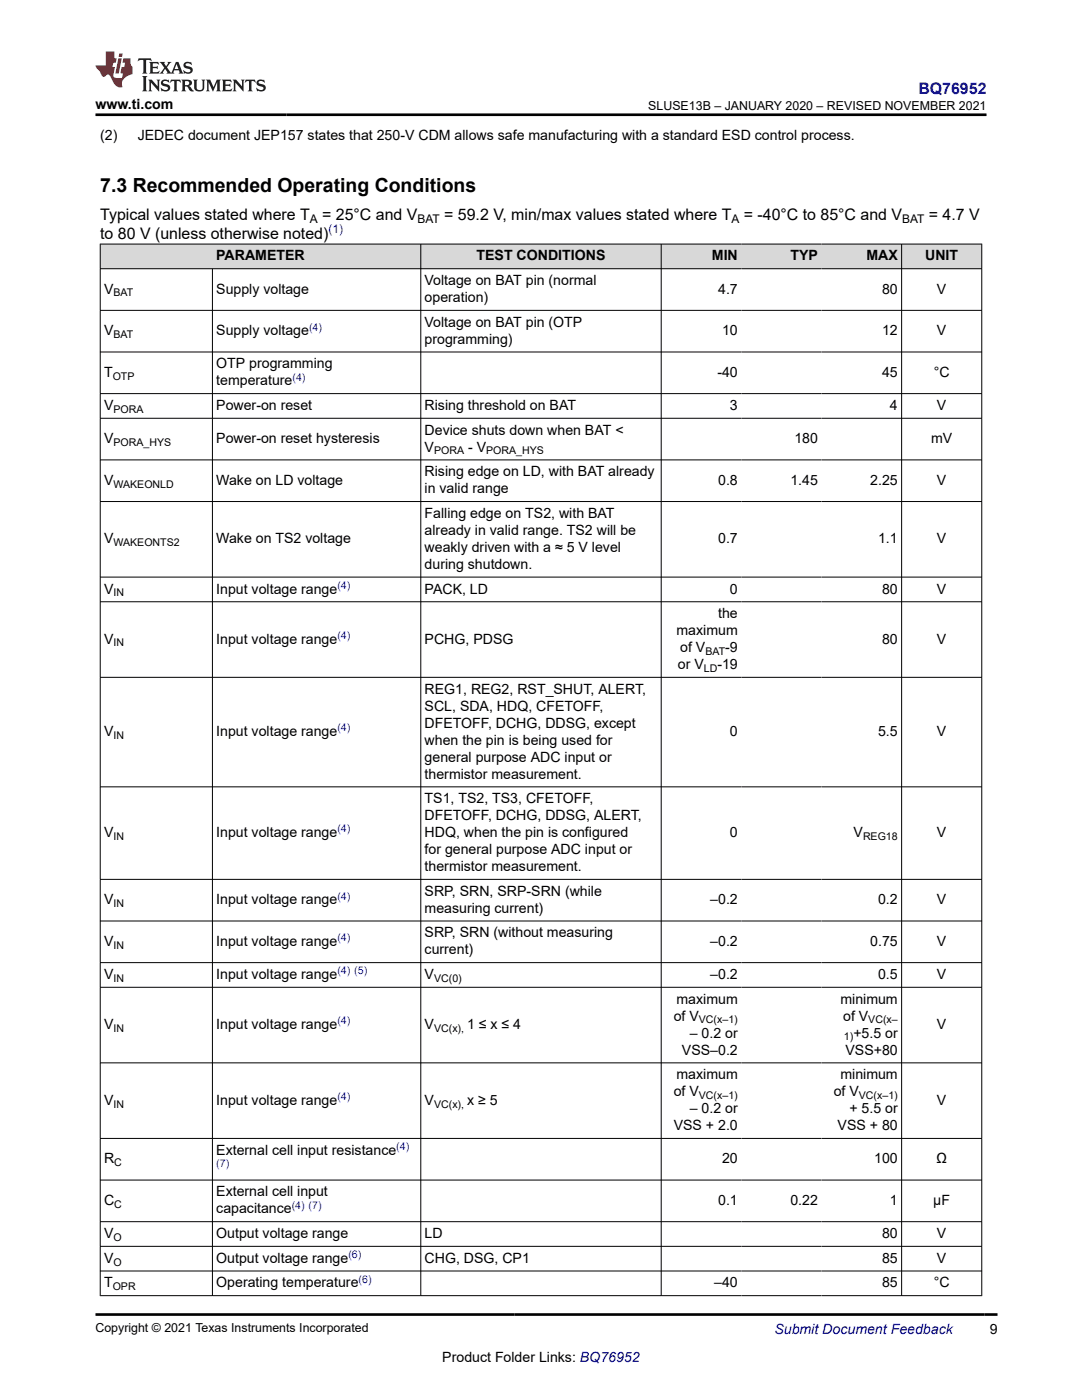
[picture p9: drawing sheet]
<svg xmlns="http://www.w3.org/2000/svg" width="216mm" height="279mm" viewBox="0 0 216 279" stroke-linecap="round" stroke-linejoin="round" font-family="sans-serif">
<defs><g id="words">
<text font-size="3.9" x="20" y="38.4">7.3 Recommended Operating Conditions</text>
<text font-size="3.2" fill="#00f" x="183.3" y="18.7">BQ76952</text>
<g font-size="3.2">
<text x="20" y="43.8">Typical values stated where T</text>
<text x="20" y="47.7">to 80 V (unless otherwise noted)</text>
<text x="64.3" y="43.8">= 25°C and V</text>
<text x="88.6" y="43.8">= 59.2 V, min/max values stated where T</text>
<text x="148.4" y="43.8">= -40°C to 85°C and V</text>
<text x="185.3" y="43.8">= 4.7 V</text>
</g>
<g font-size="2.8">
<text x="19.1" y="21.8">www.ti.com</text>
<text x="20" y="27.9">(2)</text>
<text x="27.5" y="27.9">JEDEC document JEP157 states that 250-V CDM allows safe manufacturing with a standard ESD control process.</text>
<text x="43.2" y="52">PARAMETER</text>
<text x="95.1" y="52">TEST CONDITIONS</text>
<text x="142" y="52">MIN</text>
<text x="157.7" y="52">TYP</text>
<text x="172.9" y="52">MAX</text>
<text x="184.6" y="52">UNIT</text>
<text x="20.8" y="58.6">V</text>
<text x="43.2" y="58.6">Supply voltage</text>
<text x="84.7" y="56.9">Voltage on BAT pin (normal</text>
<text x="143.3" y="58.6">4.7</text>
<text x="176" y="58.6">80</text>
<text x="187" y="58.6">V</text>
<text x="84.7" y="60.3">operation)</text>
<text x="84.7" y="65.2">Voltage on BAT pin (OTP</text>
<text x="20.8" y="66.9">V</text>
<text x="43.2" y="66.9">Supply voltage</text>
<text x="84.7" y="68.6">programming)</text>
<text x="144.1" y="66.9">10</text>
<text x="176" y="66.9">12</text>
<text x="187" y="66.9">V</text>
<text x="20.8" y="75.2">T</text>
<text x="43.2" y="73.5">OTP programming</text>
<text x="43.2" y="76.9">temperature</text>
<text x="143.1" y="75.2">-40</text>
<text x="176" y="75.2">45</text>
<text x="186.3" y="75.2">°C</text>
<text x="20.8" y="81.8">V</text>
<text x="43.2" y="81.8">Power-on reset</text>
<text x="84.7" y="81.8">Rising threshold on BAT</text>
<text x="145.7" y="81.8">3</text>
<text x="177.6" y="81.8">4</text>
<text x="187" y="81.8">V</text>
<text x="20.8" y="88.4">V</text>
<text x="43.2" y="88.4">Power-on reset hysteresis</text>
<text x="84.7" y="86.7">Device shuts down when BAT &lt;</text>
<text x="158.5" y="88.4">180</text>
<text x="185.8" y="88.4">mV</text>
<text x="84.7" y="90.1">V</text>
<text x="84.7" y="95.1">Rising edge on LD, with BAT already</text>
<text x="93.4" y="90.1">- V</text>
<text x="20.8" y="96.8">V</text>
<text x="43.2" y="96.8">Wake on LD voltage</text>
<text x="84.7" y="98.4">in valid range</text>
<text x="143.3" y="96.8">0.8</text>
<text x="157.7" y="96.8">1.45</text>
<text x="173.6" y="96.8">2.25</text>
<text x="187" y="96.8">V</text>
<text x="84.7" y="103.4">Falling edge on TS2, with BAT</text>
<text x="84.7" y="106.8">already in valid range. TS2 will be</text>
<text x="20.8" y="108.4">V</text>
<text x="43.2" y="108.4">Wake on TS2 voltage</text>
<text x="84.7" y="110.1">weakly driven with a ≈ 5 V level</text>
<text x="84.7" y="113.5">during shutdown.</text>
<text x="143.3" y="108.4">0.7</text>
<text x="175.2" y="108.4">1.1</text>
<text x="187" y="108.4">V</text>
<text x="20.8" y="118.4">V</text>
<text x="43.2" y="118.4">Input voltage range</text>
<text x="84.7" y="118.4">PACK, LD</text>
<text x="145.7" y="118.4">0</text>
<text x="176" y="118.4">80</text>
<text x="187" y="118.4">V</text>
<text x="143.3" y="123.4">the</text>
<text x="20.8" y="128.4">V</text>
<text x="43.2" y="128.4">Input voltage range</text>
<text x="84.7" y="128.4">PCHG, PDSG</text>
<text x="135" y="126.8">maximum</text>
<text x="135.7" y="130.1">of V</text>
<text x="144.7" y="130.1">-9</text>
<text x="176" y="128.4">80</text>
<text x="187" y="128.4">V</text>
<text x="135.3" y="133.5">or V</text>
<text x="143.1" y="133.5">-19</text>
<text x="84.7" y="138.4">REG1, REG2, RST_SHUT, ALERT,</text>
<text x="84.7" y="141.8">SCL, SDA, HDQ, CFETOFF,</text>
<text x="20.8" y="146.9">V</text>
<text x="43.2" y="146.9">Input voltage range</text>
<text x="84.7" y="145.2">DFETOFF, DCHG, DDSG, except</text>
<text x="84.7" y="148.6">when the pin is being used for</text>
<text x="145.7" y="146.9">0</text>
<text x="175.2" y="146.9">5.5</text>
<text x="187" y="146.9">V</text>
<text x="84.7" y="152">general purpose ADC input or</text>
<text x="84.7" y="155.4">thermistor measurement.</text>
<text x="84.7" y="160.3">TS1, TS2, TS3, CFETOFF,</text>
<text x="20.8" y="167.1">V</text>
<text x="43.2" y="167.1">Input voltage range</text>
<text x="84.7" y="163.7">DFETOFF, DCHG, DDSG, ALERT,</text>
<text x="84.7" y="167.1">HDQ, when the pin is configured</text>
<text x="145.7" y="167.1">0</text>
<text x="170.3" y="167.1">V</text>
<text x="187" y="167.1">V</text>
<text x="84.7" y="170.5">for general purpose ADC input or</text>
<text x="84.7" y="173.9">thermistor measurement.</text>
<text x="84.7" y="178.8">SRP, SRN, SRP-SRN (while</text>
<text x="20.8" y="180.5">V</text>
<text x="43.2" y="180.5">Input voltage range</text>
<text x="84.7" y="182.2">measuring current)</text>
<text x="141.7" y="180.5">–0.2</text>
<text x="175.2" y="180.5">0.2</text>
<text x="187" y="180.5">V</text>
<text x="20.8" y="188.8">V</text>
<text x="43.2" y="188.8">Input voltage range</text>
<text x="84.7" y="187.1">SRP, SRN (without measuring</text>
<text x="84.7" y="190.5">current)</text>
<text x="141.7" y="188.8">–0.2</text>
<text x="173.6" y="188.8">0.75</text>
<text x="187" y="188.8">V</text>
<text x="20.8" y="195.4">V</text>
<text x="43.2" y="195.4">Input voltage range</text>
<text x="84.7" y="195.4">V</text>
<text x="141.7" y="195.4">–0.2</text>
<text x="175.2" y="195.4">0.5</text>
<text x="187" y="195.4">V</text>
<text x="134.4" y="203.7">of V</text>
<text x="135" y="200.3">maximum</text>
<text x="167.7" y="200.3">minimum</text>
<text x="168.2" y="203.7">of V</text>
<text x="20.8" y="205.4">V</text>
<text x="43.2" y="205.4">Input voltage range</text>
<text x="84.7" y="205.4">V</text>
<text x="93.2" y="205.4">1 ≤ x ≤ 4</text>
<text x="137.7" y="207.1">– 0.2 or</text>
<text x="170.3" y="207.1">+5.5 or</text>
<text x="187" y="205.4">V</text>
<text x="135" y="215.4">maximum</text>
<text x="136.1" y="210.5">VSS–0.2</text>
<text x="167.7" y="215.4">minimum</text>
<text x="168.7" y="210.5">VSS+80</text>
<text x="20.8" y="220.5">V</text>
<text x="43.2" y="220.5">Input voltage range</text>
<text x="84.7" y="220.5">V</text>
<text x="93.2" y="220.5">x ≥ 5</text>
<text x="134.4" y="218.8">of V</text>
<text x="166.4" y="218.8">of V</text>
<text x="187" y="220.5">V</text>
<text x="134.4" y="225.6">VSS + 2.0</text>
<text x="137.7" y="222.2">– 0.2 or</text>
<text x="167.1" y="225.6">VSS + 80</text>
<text x="169.5" y="222.2">+ 5.5 or</text>
<text x="20.8" y="232.2">R</text>
<text x="43.2" y="230.5">External cell input resistance</text>
<text x="144.1" y="232.2">20</text>
<text x="174.4" y="232.2">100</text>
<text x="186.8" y="232.2">Ω</text>
<text x="43.2" y="238.8">External cell input</text>
<text x="20.8" y="240.5">C</text>
<text x="43.2" y="242.2">capacitance</text>
<text x="143.3" y="240.5">0.1</text>
<text x="157.7" y="240.5">0.22</text>
<text x="177.6" y="240.5">1</text>
<text x="186.2" y="240.5">µF</text>
<text x="20.8" y="247.1">V</text>
<text x="43.2" y="247.1">Output voltage range</text>
<text x="84.7" y="247.1">LD</text>
<text x="176" y="247.1">80</text>
<text x="187" y="247.1">V</text>
<text x="20.8" y="252">V</text>
<text x="20.8" y="256.9">T</text>
<text x="43.2" y="252">Output voltage range</text>
<text x="43.2" y="256.9">Operating temperature</text>
<text x="84.7" y="252">CHG, DSG, CP1</text>
<text x="142.5" y="256.9">–40</text>
<text x="176" y="252">85</text>
<text x="176" y="256.9">85</text>
<text x="186.3" y="256.9">°C</text>
<text x="187" y="252">V</text>
<text x="197.5" y="266.1">9</text>
<text x="88.3" y="271.7">Product Folder Links: BQ76952</text>
</g>
<text font-size="2.8" fill="#00f" x="154.5" y="266.2">Submit Document Feedback</text>
<g font-size="2.5">
<text x="129.4" y="21.9">SLUSE13B – JANUARY 2020 – REVISED NOVEMBER 2021</text>
<text x="19.1" y="265.9">Copyright © 2021 Texas Instruments Incorporated</text>
</g>
<g font-size="2.4">
<text x="61.8" y="44.5">A</text>
<text x="83.3" y="44.5">BAT</text>
<text x="146" y="44.5">A</text>
<text x="180" y="44.5">BAT</text>
</g>
<text font-size="2.4" fill="#00f" x="65.5" y="46.6">(1)</text>
<g font-size="2.1">
<text x="22.6" y="59.2">BAT</text>
<text x="22.6" y="67.5">BAT</text>
<text x="22.5" y="75.8">OTP</text>
<text x="22.6" y="82.4">PORA</text>
<text x="22.6" y="89">PORA_HYS</text>
<text x="86.6" y="90.7">PORA</text>
<text x="97" y="90.7">PORA_HYS</text>
<text x="22.6" y="97.3">WAKEONLD</text>
<text x="22.6" y="109">WAKEONTS2</text>
<text x="22.6" y="119">IN</text>
<text x="22.6" y="129">IN</text>
<text x="140.8" y="130.7">BAT</text>
<text x="140.4" y="134.1">LD</text>
<text x="22.6" y="147.5">IN</text>
<text x="22.6" y="167.6">IN</text>
<text x="172.2" y="167.6">REG18</text>
<text x="22.6" y="181">IN</text>
<text x="22.6" y="189.3">IN</text>
<text x="22.6" y="196">IN</text>
<text x="86.6" y="196">VC(0)</text>
<text x="22.6" y="206">IN</text>
<text x="86.6" y="206">VC(x),</text>
<text x="139.5" y="204.3">VC(x–1)</text>
<text x="168.4" y="207.6">1)</text>
<text x="173.3" y="204.3">VC(x–</text>
<text x="22.6" y="221">IN</text>
<text x="86.6" y="221">VC(x),</text>
<text x="139.5" y="219.3">VC(x–1)</text>
<text x="171.4" y="219.3">VC(x–1)</text>
<text x="22.8" y="232.7">C</text>
<text x="22.8" y="241">C</text>
<text x="22.6" y="247.7">O</text>
<text x="22.5" y="257.5">OPR</text>
<text x="22.6" y="252.6">O</text>
</g>
<g font-size="2.1" fill="#00f">
<text x="61.7" y="66">(4)</text>
<text x="58.4" y="76">(4)</text>
<text x="67.3" y="117.5">(4)</text>
<text x="67.3" y="127.5">(4)</text>
<text x="67.3" y="146">(4)</text>
<text x="67.3" y="166.1">(4)</text>
<text x="67.3" y="179.5">(4)</text>
<text x="67.3" y="187.8">(4)</text>
<text x="67.3" y="194.4">(4) (5)</text>
<text x="67.3" y="204.4">(4)</text>
<text x="67.3" y="219.5">(4)</text>
<text x="43.2" y="232.9">(7)</text>
<text x="79.1" y="229.5">(4)</text>
<text x="58.2" y="241.2">(4) (7)</text>
<text x="69.5" y="251.1">(6)</text>
<text x="71.5" y="256">(6)</text>
</g>
</g></defs>
<g fill="#d8d8d8">
<path d="M20 48.7h175.9v4.9h-175.9z" fill-rule="evenodd"/>
<path d="M20.1 48.8h63.8v4.8h-63.8z" fill-rule="evenodd"/>
<path d="M84 48.8h47.9v4.8h-47.9z" fill-rule="evenodd"/>
<path d="M132 48.8h15.9v4.8h-15.9z" fill-rule="evenodd"/>
<path d="M147.9 48.8h16v4.8h-16z" fill-rule="evenodd"/>
<path d="M163.9 48.8h15.9v4.8h-15.9z" fill-rule="evenodd"/>
<path d="M180 48.8h15.8v4.8h-15.8z" fill-rule="evenodd"/>
</g>
<g fill="none" stroke="#000" stroke-width=".2">
<path d="M19.9 48.7h176.1M19.9 53.6h176.1M20 48.6v210M42.4 53.6v205M84 48.6v210M131.9 48.6v210M179.9 48.6v210M195.9 48.6v210M19.9 61.9h176.1M19.9 70.2h176.1M19.9 78.6h176.1M19.9 83.5h176.1"/>
<path d="M19.9 91.8h176.1M19.9 100.1h176.1M19.9 115.2h176.1M19.9 120.1h176.1M19.9 135.2h176.1M19.9 157h176.1M19.9 175.5h176.1M19.9 183.8h176.1M19.9 192.1h176.1M19.9 197h176.1M19.9 212.1h176.1M19.9 227.2h176.1"/>
<path d="M19.9 235.5h176.1M19.9 243.8h176.1M19.9 248.7h176.1M19.9 253.7h176.1M19.9 258.6h176.1"/>
</g>
<path d="M27.7 11.6l-.2 .6 .5-.2h.6v.1v2.2l-.2 .4h1l-.2-.4v-2.2v-.1h.5l.5 .2-.1-.6zM29.8 12.4l.2 .3v1.6l-.2 .4h1.9l.1-.6a1.08 1.08 0 0 1-1.3 .2v-.7h.6l.4 .2v-.7l-.4 .2h-.6v-.5l.2-.2a1 1 0 0 1 1 .3l-.1-.5zM31.8 12.4l1 1.1-1 1.2h.9l-.2-.2 .4-.8 .5 .8-.2 .2h1.6l-.2-.2 .1-.5h1l.1 .5-.1 .2h.9l-.2-.4-.8-1.9h-.5l-1 2.1-.8-1.1 .9-1h-.8l.2 .2-.5 .6-.3-.6 .1-.2zM35.2 12.8l.4 1h-.8zM36.8 12.5a.65 .65 0 0 0-.2 .7 .65 .65 0 0 0 .6 .5l.7 .1 .1 .3a.79 .79 0 0 1-.7 .4 .79 .79 0 0 1-.7-.5l.1 .7 .2-.1a.93 .93 0 0 0 1.1 0 .93 .93 0 0 0 .4-.9 1.46 1.46 0 0 0-1.2-.6l-.1-.3a1.09 1.09 0 0 1 1.2 .2l-.2-.6-.1 .1-.6-.2zM28.4 15.2l.2 .4v2.2l-.2 .4h1l-.2-.4v-2.2l.2-.4zM29.6 15.9l.2 .4v1.5l-.2 .4h.8l-.3-.4v-1.3l1.7 1.8v-2l.2-.4h-.8l.2 .2 .1 1.1-1.2-1.3zM32.3 16a.65 .65 0 0 0-.2 .8 .65 .65 0 0 0 .7 .4l.6 .2 .1 .2a.79 .79 0 0 1-.7 .4 .79 .79 0 0 1-.7-.5l.1 .7 .2-.1a.93 .93 0 0 0 1.1 .1 .93 .93 0 0 0 .4-1 1.46 1.46 0 0 0-1.2-.5l-.1-.4a1.09 1.09 0 0 1 1.2 .2l-.2-.6-.1 .1-.6-.1zM34.1 15.9l-.1 .6a.63 .63 0 0 1 .7-.3l.1 1.6-.3 .4h1l-.2-.4v-1.6a.66 .66 0 0 1 .8 .3l-.1-.6zM36.2 15.9l.2 .4v1.5l-.2 .4h.9l-.2-.2v-.7h.5l.1 .2a.79 .79 0 0 0 1.2 .6l-1-.9a.61 .61 0 0 0 .6-.6 .61 .61 0 0 0-.5-.7zM36.9 16.2h.2a.47 .47 0 0 1 .5 .1 .47 .47 0 0 1 .1 .5l-.2 .1-.6 .1zM38.5 15.9l.2 .2a2.27 2.27 0 0 0 .4 2 1.04 1.04 0 0 0 1.7-.7v-1.3l.2-.2h-.8l.2 .4v1.1a.6 .6 0 0 1-.6 .6 .6 .6 0 0 1-.6-.6v-1.1l.3-.4zM41.1 15.9l.2 .4v1.5l-.2 .4h.7l-.2-.4v-1.4l.9 1.9 .8-1.9v1.4l-.2 .4h1l-.3-.4v-1.5l.3-.4h-.8l-.7 1.5-.7-1.5zM44.3 15.9l.2 .4v1.5l-.2 .4h1.9l.1-.6a1.09 1.09 0 0 1-1.3 .2v-.7h.6l.4 .2v-.6l-.4 .2h-.6v-.6l.2-.1a1.01 1.01 0 0 1 1 .3l-.1-.6zM46.4 15.9l.3 .4v1.5l-.3 .4h.8l-.2-.4v-1.3l1.6 1.8v-2l.2-.4h-.7l.2 .2v1.1l-1.2-1.3zM49 15.9l-.1 .6a.63 .63 0 0 1 .8-.3v1.6l-.3 .4h1l-.2-.4v-1.6a.66 .66 0 0 1 .8 .3l-.1-.6zM51.4 16a.65 .65 0 0 0-.2 .8 .65 .65 0 0 0 .6 .4l.6 .2 .2 .2a.79 .79 0 0 1-.8 .4 .79 .79 0 0 1-.6-.5l.1 .7 .2-.1a.93 .93 0 0 0 1 .1 .93 .93 0 0 0 .5-1 1.46 1.46 0 0 0-1.3-.5l-.1-.4a1.09 1.09 0 0 1 1.3 .2l-.2-.6-.2 .1-.5-.1z" fill="#231f20"/>
<path d="M21.1 10.3v2.7h-2.1l.1 .4 .9 1a.95 .95 0 0 0 .9 .9 .59 .59 0 0 1 .6-.4 .59 .59 0 0 1 .5 .3l.4 .8a1.59 1.59 0 0 0 2.1 1.4 1.61 1.61 0 0 1 1-2.3l1-.3-.1-1.5a1.59 1.59 0 0 1-.4-1.7h-1.4l-.2 .9h.5l-.1 .9h-.5l-.2 .9v.3l.4 .1-.2 .9h-.6a.73 .73 0 0 1-1.1-.7l.3-1.5h-.5l.2-.9h.5l.2-.9h-.5v-1.3zM23.6 11.6l-.6 3.1h.7l.6-3.1zM23.8 10.7l-.1 .6h.7l.1-.6z" fill="#ed1c24"/>
<path d="M19.1 22.9h177.8M19.1 262.3h179.9" fill="none" stroke="#000" stroke-width=".53"/>
<use href="#words"/>
</svg>
